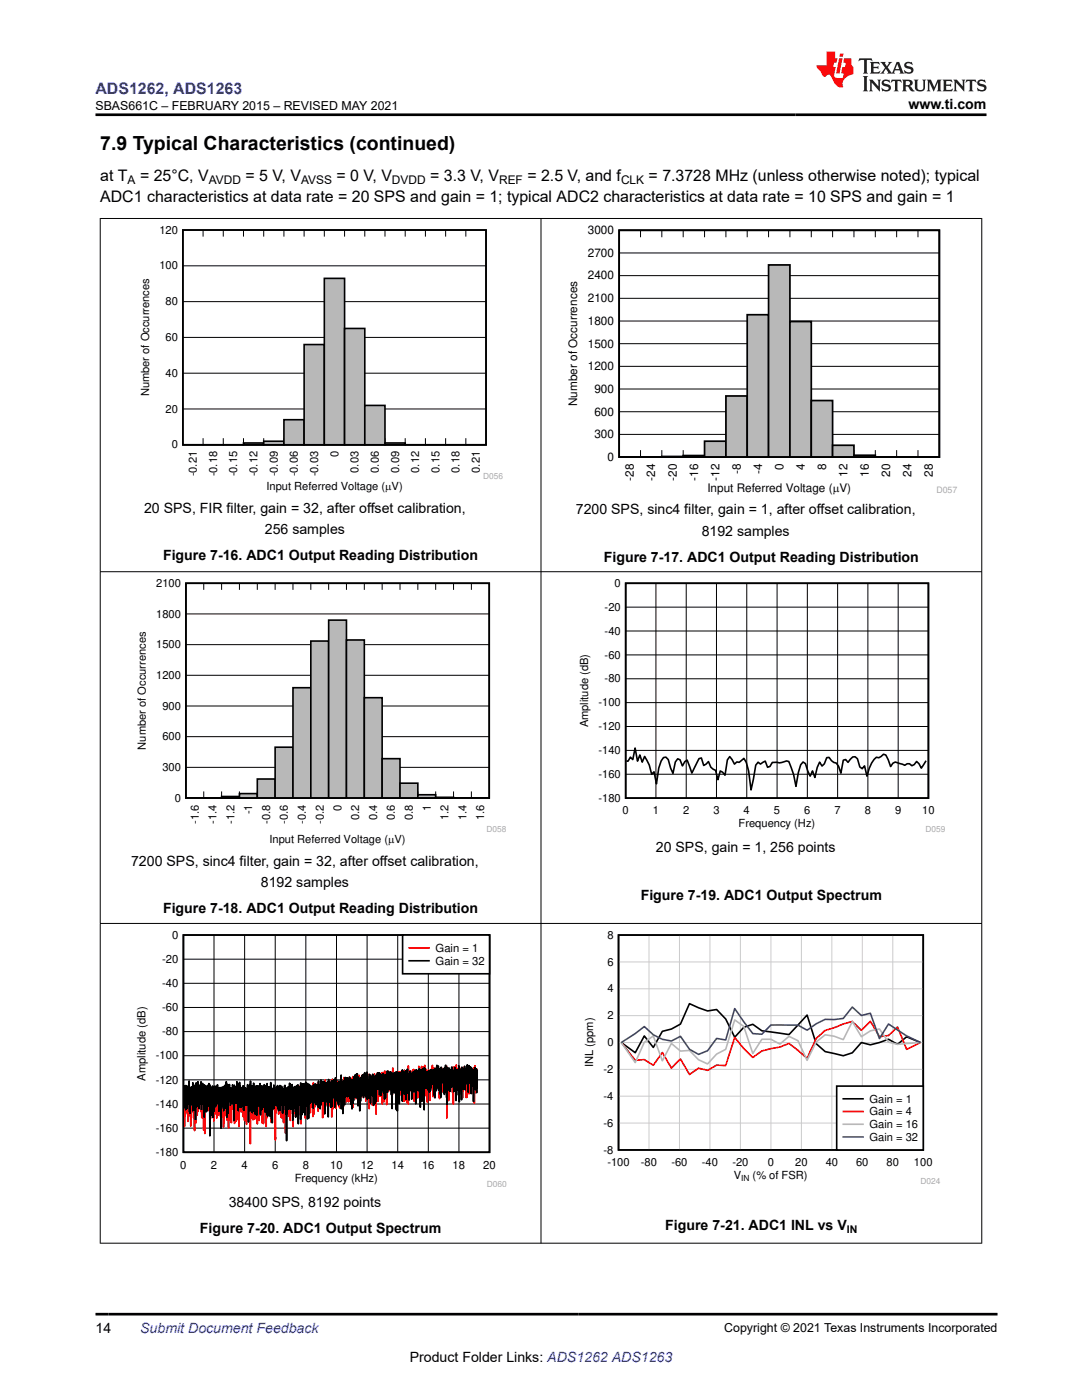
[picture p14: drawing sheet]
<svg xmlns="http://www.w3.org/2000/svg" width="216mm" height="279mm" viewBox="0 0 216 279" stroke-linecap="round" stroke-linejoin="round" font-family="sans-serif">
<defs><g id="words">
<text font-size="3.9" x="20" y="29.9">7.9 Typical Characteristics (continued)</text>
<text font-size="3.2" fill="#00f" x="19" y="18.7">ADS1262, ADS1263</text>
<g font-size="3.2">
<text x="20" y="36.1">at T</text>
<text x="20" y="40.3">ADC1 characteristics at data rate = 20 SPS and gain = 1; typical ADC2 characteristics at data rate = 10 SPS and gain = 1</text>
<text x="27.9" y="36.1">= 25°C, V</text>
<text x="49" y="36.1">= 5 V, V</text>
<text x="67.1" y="36.1">= 0 V, V</text>
<text x="85.8" y="36.1">= 3.3 V, V</text>
<text x="105.2" y="36.1">= 2.5 V, and f</text>
<text x="129.4" y="36.1">= 7.3728 MHz (unless otherwise noted); typical</text>
</g>
<g font-size="2.8">
<text x="181.3" y="21.8">www.ti.com</text>
<text x="28.8" y="102.3">20 SPS, FIR filter, gain = 32, after offset calibration,</text>
<text x="52.9" y="106.6">256 samples</text>
<text x="114.9" y="102.6">7200 SPS, sinc4 filter, gain = 1, after offset calibration,</text>
<text x="140" y="106.9">8192 samples</text>
<text x="32.5" y="111.8">Figure 7-16. ADC1 Output Reading Distribution</text>
<text x="120.5" y="112.1">Figure 7-17. ADC1 Output Reading Distribution</text>
<text x="26.2" y="172.8">7200 SPS, sinc4 filter, gain = 32, after offset calibration,</text>
<text x="130.9" y="170.1">20 SPS, gain = 1, 256 points</text>
<text x="52.1" y="177.1">8192 samples</text>
<text x="127.9" y="179.6">Figure 7-19. ADC1 Output Spectrum</text>
<text x="32.5" y="182.3">Figure 7-18. ADC1 Output Reading Distribution</text>
<text x="45.6" y="240.9">38400 SPS, 8192 points</text>
<text x="132.8" y="245.6">Figure 7-21. ADC1 INL vs V</text>
<text x="39.9" y="246.1">Figure 7-20. ADC1 Output Spectrum</text>
<text x="19" y="266.1">14</text>
<text x="81.8" y="271.7">Product Folder Links: ADS1262 ADS1263</text>
</g>
<text font-size="2.8" fill="#00f" x="28" y="266.1">Submit Document Feedback</text>
<g font-size="2.5">
<text x="19.1" y="21.9">SBAS661C – FEBRUARY 2015 – REVISED MAY 2021</text>
<text x="144.5" y="265.8">Copyright © 2021 Texas Instruments Incorporated</text>
</g>
<g font-size="2.4">
<text x="25.5" y="36.7">A</text>
<text x="41.7" y="36.7">AVDD</text>
<text x="60.1" y="36.7">AVSS</text>
<text x="78.2" y="36.7">DVDD</text>
<text x="99.6" y="36.7">REF</text>
<text x="123.9" y="36.7">CLK</text>
</g>
<g font-size="2.3">
<text x="117.3" y="46.7">3000</text>
<text x="117.3" y="51.3">2700</text>
<text x="117.3" y="55.8">2400</text>
<text x="117.3" y="64.8">1800</text>
<text x="117.3" y="60.3">2100</text>
<text x="117.3" y="69.4">1500</text>
<text x="117.3" y="73.9">1200</text>
<text x="115.1" y="81" transform="rotate(-90 115.1 81)">Number of Occurrences</text>
<text x="118.6" y="82.9">600</text>
<text x="118.6" y="78.4">900</text>
<text x="118.6" y="87.5">300</text>
<text x="121.2" y="92">0</text>
<text x="126.5" y="95.9" transform="rotate(-90 126.5 95.9)">-28</text>
<text x="130.8" y="95.9" transform="rotate(-90 130.8 95.9)">-24</text>
<text x="135" y="95.9" transform="rotate(-90 135 95.9)">-20</text>
<text x="139.3" y="95.9" transform="rotate(-90 139.3 95.9)">-16</text>
<text x="143.5" y="95.9" transform="rotate(-90 143.5 95.9)">-12</text>
<text x="147.8" y="94.6" transform="rotate(-90 147.8 94.6)">-8</text>
<text x="152.1" y="94.6" transform="rotate(-90 152.1 94.6)">-4</text>
<text x="156.3" y="93.9" transform="rotate(-90 156.3 93.9)">0</text>
<text x="160.6" y="93.9" transform="rotate(-90 160.6 93.9)">4</text>
<text x="164.8" y="93.9" transform="rotate(-90 164.8 93.9)">8</text>
<text x="169.1" y="95.2" transform="rotate(-90 169.1 95.2)">12</text>
<text x="173.3" y="95.2" transform="rotate(-90 173.3 95.2)">16</text>
<text x="177.6" y="95.2" transform="rotate(-90 177.6 95.2)">20</text>
<text x="181.9" y="95.2" transform="rotate(-90 181.9 95.2)">24</text>
<text x="186.1" y="95.2" transform="rotate(-90 186.1 95.2)">28</text>
<text x="141.1" y="98.1">Input Referred Voltage (PV)</text>
</g>
<g font-size="2.2">
<text x="31.8" y="46.6">120</text>
<text x="31.8" y="53.8">100</text>
<text x="33" y="60.9">80</text>
<text x="33" y="68.1">60</text>
<text x="33" y="75.2">40</text>
<text x="29.8" y="79.1" transform="rotate(-90 29.8 79.1)">Number of Occurrences</text>
<text x="33" y="82.4">20</text>
<text x="34.3" y="89.5">0</text>
<text x="39.3" y="95.1" transform="rotate(-90 39.3 95.1)">-0.21</text>
<text x="43.3" y="95.1" transform="rotate(-90 43.3 95.1)">-0.18</text>
<text x="47.4" y="95.1" transform="rotate(-90 47.4 95.1)">-0.15</text>
<text x="51.4" y="95.1" transform="rotate(-90 51.4 95.1)">-0.12</text>
<text x="55.4" y="95.1" transform="rotate(-90 55.4 95.1)">-0.09</text>
<text x="59.5" y="95.1" transform="rotate(-90 59.5 95.1)">-0.06</text>
<text x="63.5" y="95.1" transform="rotate(-90 63.5 95.1)">-0.03</text>
<text x="67.5" y="91.3" transform="rotate(-90 67.5 91.3)">0</text>
<text x="71.5" y="94.4" transform="rotate(-90 71.5 94.4)">0.03</text>
<text x="75.6" y="94.4" transform="rotate(-90 75.6 94.4)">0.06</text>
<text x="79.6" y="94.4" transform="rotate(-90 79.6 94.4)">0.09</text>
<text x="83.6" y="94.4" transform="rotate(-90 83.6 94.4)">0.12</text>
<text x="87.7" y="94.4" transform="rotate(-90 87.7 94.4)">0.15</text>
<text x="91.7" y="94.4" transform="rotate(-90 91.7 94.4)">0.18</text>
<text x="95.8" y="94.4" transform="rotate(-90 95.8 94.4)">0.21</text>
<text x="53.2" y="97.8">Input Referred Voltage (PV)</text>
<text x="31.2" y="117.1">2100</text>
<text x="122.6" y="117.1">0</text>
<text x="31.2" y="123.3">1800</text>
<text x="120.7" y="121.9">-20</text>
<text x="31.2" y="129.4">1500</text>
<text x="120.7" y="131.4">-60</text>
<text x="120.7" y="126.7">-40</text>
<text x="31.2" y="135.5">1200</text>
<text x="120.7" y="136.2">-80</text>
<text x="32.4" y="141.6">900</text>
<text x="119.4" y="141">-100</text>
<text x="29.1" y="149.6" transform="rotate(-90 29.1 149.6)">Number of Occurrences</text>
<text x="32.4" y="147.7">600</text>
<text x="117.4" y="145.2" transform="rotate(-90 117.4 145.2)">Amplitude (dB)</text>
<text x="119.4" y="145.7">-120</text>
<text x="32.4" y="153.9">300</text>
<text x="119.4" y="155.2">-160</text>
<text x="119.4" y="150.5">-140</text>
<text x="34.9" y="160">0</text>
<text x="68.1" y="161.8" transform="rotate(-90 68.1 161.8)">0</text>
<text x="85.9" y="161.8" transform="rotate(-90 85.9 161.8)">1</text>
<text x="119.4" y="160">-180</text>
<text x="39.7" y="164.4" transform="rotate(-90 39.7 164.4)">-1.6</text>
<text x="43.2" y="164.4" transform="rotate(-90 43.2 164.4)">-1.4</text>
<text x="46.8" y="164.4" transform="rotate(-90 46.8 164.4)">-1.2</text>
<text x="50.3" y="162.5" transform="rotate(-90 50.3 162.5)">-1</text>
<text x="53.9" y="164.4" transform="rotate(-90 53.9 164.4)">-0.8</text>
<text x="57.5" y="164.4" transform="rotate(-90 57.5 164.4)">-0.6</text>
<text x="61" y="164.4" transform="rotate(-90 61 164.4)">-0.4</text>
<text x="64.6" y="164.4" transform="rotate(-90 64.6 164.4)">-0.2</text>
<text x="71.7" y="163.6" transform="rotate(-90 71.7 163.6)">0.2</text>
<text x="75.3" y="163.6" transform="rotate(-90 75.3 163.6)">0.4</text>
<text x="78.8" y="163.6" transform="rotate(-90 78.8 163.6)">0.6</text>
<text x="82.4" y="163.6" transform="rotate(-90 82.4 163.6)">0.8</text>
<text x="89.5" y="163.6" transform="rotate(-90 89.5 163.6)">1.2</text>
<text x="93.1" y="163.6" transform="rotate(-90 93.1 163.6)">1.4</text>
<text x="96.6" y="163.6" transform="rotate(-90 96.6 163.6)">1.6</text>
<text x="124.2" y="162.5">0</text>
<text x="130.3" y="162.5">1</text>
<text x="136.3" y="162.5">2</text>
<text x="142.3" y="162.5">3</text>
<text x="147.4" y="165.1">Frequency (Hz)</text>
<text x="148.4" y="162.5">4</text>
<text x="154.4" y="162.5">5</text>
<text x="160.5" y="162.5">6</text>
<text x="166.5" y="162.5">7</text>
<text x="172.6" y="162.5">8</text>
<text x="178.6" y="162.5">9</text>
<text x="184" y="162.5">10</text>
<text x="53.8" y="168.3">Input Referred Voltage (PV)</text>
<text x="34.4" y="187.3">0</text>
<text x="86.9" y="190">Gain = 1</text>
<text x="121.2" y="187.3">8</text>
<text x="32.4" y="197">-40</text>
<text x="32.4" y="192.2">-20</text>
<text x="86.9" y="192.5">Gain = 32</text>
<text x="121.2" y="192.7">6</text>
<text x="32.4" y="201.8">-60</text>
<text x="121.2" y="203.4">2</text>
<text x="121.2" y="198.1">4</text>
<text x="32.4" y="206.6">-80</text>
<text x="121.2" y="208.8">0</text>
<text x="29.1" y="215.7" transform="rotate(-90 29.1 215.7)">Amplitude (dB)</text>
<text x="31.1" y="211.4">-100</text>
<text x="118.4" y="213" transform="rotate(-90 118.4 213)">INL (ppm)</text>
<text x="120.4" y="214.1">-2</text>
<text x="31.1" y="221.1">-140</text>
<text x="31.1" y="216.2">-120</text>
<text x="120.4" y="219.5">-4</text>
<text x="173.5" y="220.1">Gain = 1</text>
<text x="31.1" y="225.9">-160</text>
<text x="120.4" y="224.9">-6</text>
<text x="173.5" y="222.6">Gain = 4</text>
<text x="173.5" y="225.1">Gain = 16</text>
<text x="173.5" y="227.7">Gain = 32</text>
<text x="31.1" y="230.7">-180</text>
<text x="36" y="233.3">0</text>
<text x="42.1" y="233.3">2</text>
<text x="48.2" y="233.3">4</text>
<text x="54.3" y="233.3">6</text>
<text x="60.4" y="233.3">8</text>
<text x="65.9" y="233.3">10</text>
<text x="72" y="233.3">12</text>
<text x="78.1" y="233.3">14</text>
<text x="84.2" y="233.3">16</text>
<text x="90.3" y="233.3">18</text>
<text x="96.4" y="233.3">20</text>
<text x="120.4" y="230.2">-8</text>
<text x="121.2" y="232.8">-100</text>
<text x="127.9" y="232.8">-80</text>
<text x="134" y="232.8">-60</text>
<text x="140.1" y="232.8">-40</text>
<text x="146.1" y="232.8">-20</text>
<text x="153.2" y="232.8">0</text>
<text x="158.7" y="232.8">20</text>
<text x="164.8" y="232.8">40</text>
<text x="170.8" y="232.8">60</text>
<text x="176.9" y="232.8">80</text>
<text x="182.4" y="232.8">100</text>
<text x="58.8" y="235.8">Frequency (kHz)</text>
<text x="146.4" y="235.3">V</text>
<text x="150.2" y="235.3">(% of FSR)</text>
</g>
<text font-size="2.1" x="169" y="246.1">IN</text>
<text font-size="1.8" fill="#a8a8a8" x="186.8" y="98.4">D057</text>
<g font-size="1.7" fill="#a8a8a8">
<text x="96.4" y="95.5">D056</text>
<text x="97.1" y="166">D058</text>
<text x="184.7" y="166.1">D059</text>
<text x="97.1" y="236.8">D060</text>
<text x="183.7" y="236.3">D024</text>
</g>
<text font-size="1.7" x="147.9" y="235.7">IN</text>
</g></defs>
<path d="M36.5 45.9h60.5v42.9h-60.5zM36.5 88.8h4zM40.5 88.8h4.1zM44.6 88.8h4zM48.6 88.4h4v.4h-4z" fill="none" stroke="#000" stroke-width=".32"/>
<g fill="none" stroke="#000" stroke-width=".2">
<path d="M36.5 53.1h60.5M40.5 45.9v1.3M44.6 45.9v1.3M48.6 45.9v1.3M52.6 45.9v1.3M56.7 45.9v1.3M60.7 45.9v1.3M64.7 45.9v1.3M68.8 45.9v1.3M72.8 45.9v1.3M76.8 45.9v1.3M80.9 45.9v1.3"/>
<path d="M84.9 45.9v1.3M88.9 45.9v1.3M93 45.9v1.3M36.5 74.5h60.5M36.5 67.3h60.5M36.5 60.2h60.5M36.5 81.6h60.5M40.5 87.5v1.3M44.6 87.5v1.3M48.6 87.5v1.3M52.6 87.5v1.3M56.7 87.5v1.3"/>
<path d="M60.7 87.5v1.3M64.7 87.5v1.3M68.8 87.5v1.3M72.8 87.5v1.3M76.8 87.5v1.3M80.9 87.5v1.3M84.9 87.5v1.3M88.9 87.5v1.3M93 87.5v1.3"/>
</g>
<path d="M36.5 88.8h12.1" fill="none" stroke="#b8b8b8" stroke-width=".2"/>
<path d="M48.6 88.6h4" fill="none" stroke="#b8b8b8" stroke-width=".37"/>
<path d="M52.6 88.1h4.1v.7h-4.1z" fill-rule="evenodd" fill="#b8b8b8"/>
<path d="M52.6 88.1h4.1v.7h-4.1z" fill="none" stroke="#000" stroke-width=".32"/>
<path d="M56.7 83.8h4v5h-4z" fill-rule="evenodd" fill="#b8b8b8"/>
<path d="M56.7 83.8h4v5h-4z" fill="none" stroke="#000" stroke-width=".32"/>
<path d="M60.7 68.8h4v20h-4z" fill-rule="evenodd" fill="#b8b8b8"/>
<path d="M60.7 68.8h4v20h-4z" fill="none" stroke="#000" stroke-width=".32"/>
<path d="M64.7 55.6h4.1v33.2h-4.1z" fill-rule="evenodd" fill="#b8b8b8"/>
<path d="M64.7 55.6h4.1v33.2h-4.1z" fill="none" stroke="#000" stroke-width=".32"/>
<path d="M68.8 65.5h4v23.3h-4z" fill-rule="evenodd" fill="#b8b8b8"/>
<path d="M68.8 65.6h4v23.2h-4z" fill="none" stroke="#000" stroke-width=".32"/>
<path d="M72.8 80.9h4v7.9h-4z" fill-rule="evenodd" fill="#b8b8b8"/>
<path d="M36.5 45.9h60.5v42.9h-60.5zM72.8 80.9h4v7.9h-4zM76.8 88.4h4.1v.4h-4.1zM80.9 88.8h4zM84.9 88.8h4zM88.9 88.8h4zM93 88.8h4z" fill="none" stroke="#000" stroke-width=".32"/>
<path d="M76.8 88.6h4.1" fill="none" stroke="#b8b8b8" stroke-width=".37"/>
<path d="M80.9 88.8h16.1" fill="none" stroke="#b8b8b8" stroke-width=".2"/>
<path d="M112.9 45h78.1v53.6h-78.1z" fill-rule="evenodd" fill="#fff"/>
<path d="M123.5 46h63.9v45.2h-63.9zM123.5 91.2h4.3zM127.8 91.2h4.3zM132.1 91.1h4.2v.1h-4.2zM136.3 90.9h4.3v.3h-4.3z" fill="none" stroke="#000" stroke-width=".34"/>
<g fill="none" stroke="#000" stroke-width=".2">
<path d="M123.5 59.5h63.9M123.5 55h63.9M123.5 50.5h63.9M127.8 46v1.3M132.1 46v1.3M136.3 46v1.3M140.6 46v1.3M144.8 46v1.3M149.1 46v1.3M153.4 46v1.3M157.6 46v1.3M161.9 46v1.3"/>
<path d="M166.1 46v1.3M170.4 46v1.3M174.7 46v1.3M178.9 46v1.3M183.2 46v1.3M123.5 77.6h63.9M123.5 73.1h63.9M123.5 68.6h63.9M123.5 64.1h63.9M123.5 86.7h63.9M123.5 82.2h63.9M127.8 89.8v1.4"/>
<path d="M132.1 89.8v1.4M136.3 89.8v1.4M140.6 89.8v1.4M144.8 89.8v1.4M149.1 89.8v1.4M153.4 89.8v1.4M157.6 89.8v1.4M161.9 89.8v1.4M166.1 89.8v1.4M170.4 89.8v1.4M174.7 89.8v1.4M178.9 89.8v1.4"/>
<path d="M183.2 89.8v1.4"/>
</g>
<path d="M123.5 91.2h8.6M132.1 91.2h4.2" fill="none" stroke="#b8b8b8" stroke-width=".2"/>
<path d="M136.3 91.1h4.3" fill="none" stroke="#b8b8b8" stroke-width=".32"/>
<path d="M140.6 88.1h4.3v3.1h-4.3z" fill-rule="evenodd" fill="#b8b8b8"/>
<path d="M140.6 88.1h4.2v3.1h-4.2z" fill="none" stroke="#000" stroke-width=".34"/>
<path d="M144.8 79h4.3v12.2h-4.3z" fill-rule="evenodd" fill="#b8b8b8"/>
<path d="M144.8 79h4.3v12.2h-4.3z" fill="none" stroke="#000" stroke-width=".34"/>
<path d="M149.1 62.8h4.3v28.4h-4.3z" fill-rule="evenodd" fill="#b8b8b8"/>
<path d="M149.1 62.8h4.3v28.4h-4.3z" fill="none" stroke="#000" stroke-width=".34"/>
<path d="M153.4 52.9h4.2v38.3h-4.2z" fill-rule="evenodd" fill="#b8b8b8"/>
<path d="M153.4 52.9h4.2v38.3h-4.2z" fill="none" stroke="#000" stroke-width=".34"/>
<path d="M157.6 64.2h4.3v27h-4.3z" fill-rule="evenodd" fill="#b8b8b8"/>
<path d="M157.6 64.2h4.3v27h-4.3z" fill="none" stroke="#000" stroke-width=".34"/>
<path d="M161.9 79.9h4.2v11.3h-4.2z" fill-rule="evenodd" fill="#b8b8b8"/>
<path d="M161.9 79.9h4.2v11.3h-4.2z" fill="none" stroke="#000" stroke-width=".34"/>
<path d="M166.1 88.9h4.3v2.3h-4.3z" fill-rule="evenodd" fill="#b8b8b8"/>
<path d="M123.5 46h63.9v45.2h-63.9zM166.1 88.9h4.3v2.3h-4.3zM170.4 90.9h4.3v.3h-4.3zM174.7 91.2h4.2zM178.9 91.2h4.3zM183.2 91.2h4.2z" fill="none" stroke="#000" stroke-width=".34"/>
<path d="M170.4 91h4.3" fill="none" stroke="#b8b8b8" stroke-width=".37"/>
<path d="M174.7 91.2h12.7" fill="none" stroke="#b8b8b8" stroke-width=".2"/>
<path d="M27 115.5h74v53.3h-74z" fill-rule="evenodd" fill="#fff"/>
<path d="M37.1 116.4h60.5v42.9h-60.5zM37.1 159.3h3.6zM40.7 159.2l3.5 .1zM44.2 159h3.6v.3h-3.6z" fill="none" stroke="#000" stroke-width=".32"/>
<g fill="none" stroke="#000" stroke-width=".2">
<path d="M40.7 116.4v1.3M44.2 116.4v1.3M47.8 116.4v1.3M51.3 116.4v1.3M54.9 116.4v1.3M58.5 116.4v1.3M62 116.4v1.3M65.6 116.4v1.3M69.1 116.4v1.3M72.7 116.4v1.3M76.3 116.4v1.3M79.8 116.4v1.3"/>
<path d="M83.4 116.4v1.3M86.9 116.4v1.3M90.5 116.4v1.3M94.1 116.4v1.3M37.1 134.8h60.5M37.1 128.7h60.5M37.1 122.5h60.5M37.1 153.1h60.5M37.1 147h60.5M37.1 140.9h60.5M40.7 157.9v1.4M44.2 157.9v1.4"/>
<path d="M47.8 157.9v1.4M51.3 157.9v1.4M54.9 157.9v1.4M58.5 157.9v1.4M62 157.9v1.4M65.6 157.9v1.4M69.1 157.9v1.4M72.7 157.9v1.4M76.3 157.9v1.4M79.8 157.9v1.4M83.4 157.9v1.4M86.9 157.9v1.4"/>
<path d="M90.5 157.9v1.4M94.1 157.9v1.4"/>
</g>
<path d="M44.2 159.3h-7.1" fill="none" stroke="#b8b8b8" stroke-width=".2"/>
<path d="M44.2 159.1h3.6" fill="none" stroke="#b8b8b8" stroke-width=".32"/>
<path d="M47.8 158.4h3.5v.9h-3.5z" fill-rule="evenodd" fill="#b8b8b8"/>
<path d="M47.8 158.4h3.5v.9h-3.5z" fill="none" stroke="#000" stroke-width=".32"/>
<path d="M51.3 155.5h3.6v3.8h-3.6z" fill-rule="evenodd" fill="#b8b8b8"/>
<path d="M51.3 155.5h3.6v3.8h-3.6z" fill="none" stroke="#000" stroke-width=".32"/>
<path d="M54.9 149.1h3.6v10.2h-3.6z" fill-rule="evenodd" fill="#b8b8b8"/>
<path d="M54.9 149.1h3.6v10.2h-3.6z" fill="none" stroke="#000" stroke-width=".32"/>
<path d="M58.5 137.2h3.5v22.1h-3.5z" fill-rule="evenodd" fill="#b8b8b8"/>
<path d="M58.5 137.2h3.5v22.1h-3.5z" fill="none" stroke="#000" stroke-width=".32"/>
<path d="M62 127.9h3.6v31.4h-3.6z" fill-rule="evenodd" fill="#b8b8b8"/>
<path d="M62 127.9h3.6v31.4h-3.6z" fill="none" stroke="#000" stroke-width=".32"/>
<path d="M65.6 123.8h3.5v35.5h-3.5z" fill-rule="evenodd" fill="#b8b8b8"/>
<path d="M65.6 123.8h3.5v35.5h-3.5z" fill="none" stroke="#000" stroke-width=".32"/>
<path d="M69.1 127.7h3.6v31.6h-3.6z" fill-rule="evenodd" fill="#b8b8b8"/>
<path d="M69.1 127.7h3.6v31.6h-3.6z" fill="none" stroke="#000" stroke-width=".32"/>
<path d="M72.7 139.2h3.6v20.1h-3.6z" fill-rule="evenodd" fill="#b8b8b8"/>
<path d="M72.7 139.2h3.6v20.1h-3.6z" fill="none" stroke="#000" stroke-width=".32"/>
<path d="M76.3 151.4h3.5v7.9h-3.5z" fill-rule="evenodd" fill="#b8b8b8"/>
<path d="M76.3 151.4h3.5v7.9h-3.5z" fill="none" stroke="#000" stroke-width=".32"/>
<path d="M79.8 156.3h3.6v3h-3.6z" fill-rule="evenodd" fill="#b8b8b8"/>
<path d="M79.8 156.3h3.6v3h-3.6z" fill="none" stroke="#000" stroke-width=".32"/>
<path d="M83.4 158.6h3.5v.7h-3.5z" fill-rule="evenodd" fill="#b8b8b8"/>
<path d="M37.1 116.4h60.5v42.9h-60.5zM83.4 158.6h3.5v.7h-3.5zM86.9 159.1h3.6v.2h-3.6zM90.5 159.3h3.6zM94.1 159.3h3.5z" fill="none" stroke="#000" stroke-width=".32"/>
<path d="M86.9 159.2h3.6M90.5 159.3h7.1" fill="none" stroke="#b8b8b8" stroke-width=".2"/>
<path d="M115.3 115.5h73.3v50.6h-73.3z" fill-rule="evenodd" fill="#fff"/>
<path d="M124.8 116.4h60.5v42.9h-60.5zM184.8 151.8l-1 1.5-.4-.9-.5-.4-.5 .6-.4 .2-.5-.4h-.5l-.5 .3-1.9-.6-.4 .2-.5 .7-.9-2.3-.5-.2-1 .7-.4-.1a6.3 6.3 0 0 0-1.9 3.8l-.5-2.1-.5 .6-.4-.3-.5-1.7-.5-.4-.4 .1-1 1-.5-.5-.4 .1-.5 2.6-.5-1.4-.5-.6-.4-.1-.5-.4-.5-.6h-.4l-.5 1.2-.5 .5-.5-.8-.4 1.1-.5 2-.5-1.3-.4 1-1-2.5-.5-.3-.4 .5-.5 1.6-.5 2.7-.4-2.3-.5-1.4-.5-1.2-.5-.1a3.7 3.7 0 0 1-2.3 .2l-.5 .1-.5 .8-.4 .1-.5-1.2-1 .6-.4-.4-.5 .6-.9 4.9-.5-3.7-.5-1.7-.5-.8-.9 .7h-.5l-.4 .4-1-1.5-.5 .7-.4 3-.5-.6-.5-.2-.4 1.7-.5-1.9-1-.6-.4-1.1-1 .8-.4-1.5-.5 .1-1.4 2.9-1-2.6-.5 .3-.4 .9-.5-1.3-.5-.2-.4 .7-.5 2.2-.5-1-.5-1.7-.4-.5-.5 .1-.5 .7-.5 1.4-.4 3.1-.5-2.4-.5 .5-.4-1.8-1-1.7-.5 1.1-.4-1.4-.5 1.2-.5-2.6-.4 2.3-.5-.5-.5 .8h-.3" fill="none" stroke="#000" stroke-width=".32"/>
<g fill="none" stroke="#000" stroke-width=".2">
<path d="M130.9 116.4v42.9M136.9 116.4v42.9M143 116.4v42.9M149 116.4v42.9M155.1 116.4v42.9M161.1 116.4v42.9M167.1 116.4v42.9M173.2 116.4v42.9M179.2 116.4v42.9M124.8 135.5h60.5M124.8 130.7h60.5M124.8 125.9h60.5"/>
<path d="M124.8 121.2h60.5M124.8 154.5h60.5M124.8 149.8h60.5M124.8 145h60.5M124.8 140.2h60.5"/>
</g>
<path d="M26.9 185.7h74.2v51.2h-74.2z" fill-rule="evenodd" fill="#fff"/>
<path d="M36.6 186.6h61.1v43.4h-61.1zM95.2 215.9v-2.3l-.1 4.5-.1-4.8v3v-2.9l-.1 2.4-.1-2.1v3.7v-4.4l-.1 3.6v-3l-.1 3.4-.1-3.2v6v-5.9l-.2 2.3v-2.8l-.1 3.3-.1-3.7-.1 5.3v-4.7l-.1 2.8v-3.4l-.1 3.1-.1-3.2-.1 3.2v-3.4l-.2 5.3v-4v3.6l-.2-5.1v3.1l-.1-2.3-.1 2.6v-2l-.1 1.6v-1.5v2.4v-3.1l-.1 4.2-.1-4.7v2.2v-1.5l-.1 2.2v-2l-.1 2.5v-2.6v3.8l-.1-3.9v1.8l-.1-2.1v4l-.2-4.2v6.5l-.1-6.1-.1 4.2v-4l-.1 3.2-.1-3.5v6.6l-.1-7.2-.1 5.9-.1-4.7-.1 3.6-.1-4v3.9l-.1-3-.1 2.8v-3.6v6v-6.1l-.1 4.4-.1-4.9-.1 4.5-.1-3.5v3.3l-.1-3.6v4.2v-3l-.1 1.5v-2.3v2.6l-.1-3.4-.1 3.7-.1-4v3.7l-.1-3.3v3.7v-3.3l-.2 4v-4l-.1 4-.1-4.7-.1 4.4v-3.4l-.1 .8v-.9v1.5l-.1-1.6v1.8v-2.1v3.9l-.1-4.5v7.4l-.1-7.3v6v-5.8l-.1 2.3v-2.6l-.1 4.1v-4.5v3.8l-.1-3v4.5l-.1-4.8v5.3l-.1-4.8-.1 1.6-.1-1.9-.1 2.8v-2.6l-.2 2.5v-2.1v2.3l-.1-3.2v2.1v-1.9l-.1 5.9v-4.2v3.5v-4.1l-.1 1.9v-2.5l-.1 4.3-.1-4.7v4.3v-4.1l-.1 4.1v-4.9l-.1 4.4-.1-4.2v4l-.1-4.3-.1 4.2v-3.5l-.1 4.4-.1-4.2-.1 4v-4.3v5.9l-.1-5.6-.1 5.1-.1-5v2.2l-.1-2.3-.1 2.9v-2.2l-.1 1v-1.1v1.8l-.1-1.5v1.7l-.1-2.7v3.6l-.1-3.5v4.2l-.1-3.8v3.8l-.1-3.4v3.7l-.1-4.4-.1 4.3v-4l-.1 2.6-.1-2.6v3.5l-.1-3.4v2.8l-.1-2.7-.1 3.1v-3.4l-.1 3.2-.1-3.7v3.1l-.1-3.3-.1 8.4v-8v3.5l-.1-2.9v2.5l-.2-3.3-.1 6.5-.1-6.3-.1 4.9-.1-4.8v7.4l-.2-7.6v4.3l-.1-4.3-.2 4.3v-3v1.9l-.1-2.4v3.1v-2.1v-.4l-.1 1.4v-2.6l-.1 2.2v-1.3v1.1l-.1-2.1v6v-5.4v6.2l-.1-6.6v2.7v-2.7l-.2 3v-2.8v3.9l-.1-2.8v2.9l-.1-4-.1 3.6-.1-3.4v1.5l-.1-1.4v5.2l-.1-5.1-.1 2.8v-2.3l-.1 2.6v-3.6l-.2 3.9v-3.2l-.1 5.1-.1-5v3.6l-.1-3.2v3.3l-.1-4.9v3.9l-.1-2.3-.1 2.6v-3.2v.3l-.1 4.7-.1-5.7-.2 3.9v-3.2v4v-4.3l-.1 2.2-.1-2.2v2.3v-2.4l-.1 2.6-.1-3v6.2l-.1-6.2-.1 3.8v-3.3v2.1v-1.9l-.2 2.9v-2.4v2.7v-3.2l-.1 1.4-.1-1.7v2.1v-2v6.2l-.1-5.2v-.1l-.1 2.9v-2.8l-.1 .9v-.5v3.8l-.1-5.2v7.6v-7.7l-.1 4.7-.1-4.3v7l-.1-7.5v3.4l-.1-3.2-.1 3.3-.1-3.3-.1 4v-3.9v2.4l-.1-2.4-.1 2-.1-1.8-.1 6.8-.1-7.2v4.5v-3.9l-.1 2.5v-2.9v2.5v-2.7l-.1 3v-3.1v3.1l-.1-2.8-.2 3.3-.1-3.6-.1 3.5-.1-2.3v2.9v-4.3l-.1 4.2v-2.6l-.1 1.9v-2.3v2.6l-.1-3v2.3l-.1-2.2v4.5l-.1-4.1-.1 4.4v-4.8l-.1 3.6v-3.7l-.1 3.3-.1-3.5-.1 3.3-.1-3.2-.1 3.8v-3.1l-.1 3.5v-4.2l-.1 3.4-.1-3.3v3.2v-3.6l-.1 4.4v-4.4l-.1 3.3-.1-3.3-.1 3.2-.1-3.2-.1 3.3-.1-2.8v2.5v-2.6l-.1 5.4-.1-5.3-.1 5.6v-5.4l-.1 5.6-.1-5.4-.1 5.6v-5.3v3.6l-.1-4.5-.1 4.2v-3.9l-.1 3.5-.1-2.8v3.1l-.1-3.7v2.6v-2.1l-.1 4.9v-5.4l-.1 4.2-.1-4.6-.2 4.8v-3.6v1.5l-.1-1.6v.7v-.4v2.2l-.1-2.4v3.8l-.1-5.5-.1 5.1v-2.9l-.1 .7v-.8v1.7l-.1-2.7-.1 3.1v-4l-.1 3.4v-3.2v3.9l-.1-2.8v3.2v-3.5l-.1 4-.1-4.6v3.6v-3.5l-.2 4.1v-4v3.9l-.1-3.6v3.3l-.1-2.9-.1 4.4v-4.6l-.1 6.5v-6.5l-.2 2.9v-2.5v3.6l-.1-3.9-.1 5.4v-5.8v4.4l-.1-5v3.3l-.1-3.3-.1 .4v4.4l-.1-4.6-.1 3.7-.1-3.7v4.4v-3v1.5v-1.7l-.1 2.5-.1-3.3v4.7l-.1-4.3v4.9l-.1-4.5-.1 2.9v-2.8l-.1 5.5v-5.7v2.6l-.1-2.7v4.3v-4.4l-.1 5v-4v2.5l-.2-3.1v3.4v-4.3l-.1 3.4v-3.1v2.9l-.2-2.2v1.9v-1.9l-.1 3-.1-3.8v3.8l-.1-3.7-.1 3.6v-3.6v2.7l-.1-2.3v3.3l-.1-3.9-.2 5.5-.1-4.9v2.6v-2.3v1.7l-.1-1.6v1.5v-1.2v5.6v-5.1l-.1 5.4v-6.4l-.1 4.3-.1-4.2v1.7l-.1-.8v4.5v-6.8l-.1 4.6v-2.9v3.2v-3.8l-.1 4.2-.2-3.2v3.1v-3.8l-.1 3.5v-3.7v4.9v-4l-.2 3.5v-4l-.1 3.5v-3.1l-.1 1.8v-1.9v2.3v-2.5v2.8l-.1-3.5-.2 4.4v-4.8l-.1 5.9-.1-5.5-.1 3.1v-3.1l-.1 3.5-.2-2.7v2.3v-2v2.8v-3.7l-.1 5.2-.1-4.3-.1 4.4v-4.8v.7v-.9l-.1 3.2-.1-3.2-.1 3.1v-2.5v3.4l-.1-4.6-.1 7.5-.1-7-.1 3.8v-3.7l-.2 3.4v-3l-.1 3.5v-3.5l-.1 3.3-.1-3.5v6.1v-6.4l-.1 3.5-.1-3.6-.1 3.9-.1-3-.1 2.1v-2.3l-.1 3.3v-4l-.1 4.2-.1-4.5v5.1l-.1-3.3v4v-4.8l-.1 3.7-.1-3.4-.1 3.1v-4.2l-.1 5.3v-3.1v1.5l-.3-2.9v1.9l-.1-1.8v3.9l-.1-3.6v2.8l-.1-3.4-.1 3.7-.1-3v2v-1.6l-.1 2.2-.1-3.1v4.7v-4v2.6l-.1-2.2v1.5v-1.6l-.1 2.1-.1-2.3v2.4v-2.8l-.2 2.4v-2.5v3.3l-.1-3.4-.1 3.5-.1-3.8-.1 6.8v-5.8l-.2 2.4v-3.6v7.1l-.1-6.9-.1 2.2v-1.9l-.2 4.1v-4.9l-.1 3.4v-3l-.1 6.2v-5.7l-.1 5.3v-3.7v1.2v-2.3l-.1 .7-.1-1.7v3v-2.9v2.6l-.1-2v1.4l-.1-1.1v3.1v-3.8l-.1 5.9v-6.2l-.1 5.2-.1-5.4v7.3v-6l-.1 3.1v-3.4l-.1 2.1v-1.9l-.1 .3v2v-1.8v2.8l-.1-3.7-.1 7.4v-7.8l-.1 3.4-.1-3.3-.1 3v-2.9l-.1 4.5v-4.3v2.1l-.1-1.4v5.4v-5.5v4.3v-4.6l-.1 3.3v-3.7l-.1 2.3-.2-2.1v4.2v-4.1l-.1 2.3-.1-2.3v6.5l-.1-6.8v.7v-1.1v4l-.1-2.7v3.1l-.1-3.9-.1 4.6-.1-5.1-.1 4.7v-4.9l-.1 4.2v-3.5l-.1 2.2v-1.8v4.1l-.1-4.5-.1 3.7v-2.6l-.1 2.4v-2.3v3.7v-4.7l-.1 .3v10.3l-.1-9.3v4l-.1-5v4.2l-.1-4.5v3.5v-4l-.1 3.5v-3.4l-.1 3.8v-3.1v2.5l-.1-2.6-.1 3.8v-2.4v3.5l-.1-4.2v4.1v-3.6l-.1-1.1v1.8v-2.1l-.1 2.5v-2.8l-.1 3.8-.1-3.5-.1 4.5v-5l-.2 3.3v-2.5l-.1 2.3v-2.1v.1v4l-.1-4.2-.1 3.1v-4l-.1 3.2-.1-2.4v1.9l-.1-1.7v3.1v-2.3l-.1-.5v1.7l-.1-1.9-.1 1.9v-2.7l-.1 4.3-.1-4.7v4.8l-.1-3v.5v-.7v2.4l-.1-2.6v3.2l-.1-2.9v5.9v-6.9l-.1 6.1-.1-6-.1 3.4v-4.7l-.1 6.8v-5.8v4.5l-.1-4.4v3.3l-.1-3.5v2l-.1-1.7v3.6l-.1-3.9-.1 5.9-.1-6.6-.1 6.3-.1-5.2-.1 4v-4.6l-.1 5.2-.2-5.4v4.6l-.1-4.4v4l-.1-3.5-.1 3.1-.1-2.6v2.4v-3.1v4v-4.3l-.1 4.8v-4.5l-.1 2.5-.1-2.5v1.6v-1.3v5.2l-.1-6.3-.1 4.6v-3.8l-.1 3.7v-4l-.1 4-.1-3.5-.1 2v-1.9l-.1 1.9v-2.5l-.1 5.9-.1-5.9v4l-.1-3.9-.1 5.6v-5.1l-.1 2.1-.1-2.5v4.6l-.1-5.3-.1 5.6-.1-5.1-.1 5.4v-5.1l-.1 2.8-.1-3.1v4.6l-.1-5.6-.1 6-.1-5.3-.1 4.1v-3.4l-.1 1.6v-1.3v6.5v-6.6l-.1 2.6-.1-3.4-.1 4.1-.1-3.2-.2 3.2v-3.5v2.5l-.1-2.4-.1 2.8v-2.9l-.1 4.4-.1-4.8v4.9l-.1-4.9-.1 3.9-.1-3.5-.1 2.5v-2.2v3.3l-.1-3.3v3.6v-3.9l-.1 3-.1-3.4v4.3l-.1-5-.1 4.3-.1-3.9v5.3l-.1-4.1v1.6v-1.8l-.1 2.7-.1-4.2v4.1l-.1-3.3-.1 3.5-.1-3.3-.2 3.4v-3.7l-.1 7.1v-6.4l-.1 3.1v-3.2l-.1 1.7-.1-2.4-.1 3.7-.1-3v1.1l-.1-1.1v2.2v-2.1l-.1 .3v3v-3.4l-.1 2.4-.1-3.2-.1 3.4-.1-3.2-.1 5.6-.1-5.8-.1 6.6-.1-7.1-.2 5.3-.1-4.6-.1 3.4v-3.3l-.1 3.7v-3.1l-.1 4.4v-3.5v2.6l-.1-3.6-.1 3v-3.3l-.1 3.7-.1-3.3v4l-.1-4.1v8v-8l-.1 2.8-.1-3v4.5l-.1-4v3.9l-.1-3.3v3.7l-.1-4.3v2.1l-.1-2.5v3.3l-.1-3.9-.2 2.9v-2.5v3.4l-.1-3v.3l-.1 3.3-.1-4.2-.1 3.9v-3.7l-.1 4.9-.1-4.9-.1 6.1-.1-6.3-.1 6-.1-5.6v4.9v-3.7v1.9l-.2-3.3v3.7l-.1-4.1v10.2l-.1-8.7v2.9l-.1-4.7-.1 4.2-.1-3.8-.2 3.2v-3v5l-.1-5-.1 5.1v-4.5v-.1l-.1 2.4v-2.5l-.1 3.1v-3.7l-.1 6.3-.1-6.3v2.6l-.1-2.7v4v-3l-.1 2-.1-3.3v3.8v-3.4l-.1 2.6-.1-1.9v4.1l-.1-5.5v2.7l-.1-2.2v1.2v-.8l-.1 .2v3.4l-.1-3.3-.1 4.2v-4.5l-.1 1.7-.1-.8v3.1v-4.9l-.1 4.5-.1-3.9v.3l-.1 4.1v-4.8l-.2 7.3v-5.8l-.1-.2v4.2l-.1-5-.1 3.3-.1-2.9-.1 3.4v-2.8v4.1v-5.6l-.1 4.5-.1-3.6-.1 3.4v-3.5l-.1 3.1-.1-2.5-.1 4.8v-5.2l-.1 4.7-.1-6.1v4.6l-.1-3.5-.1 3.6-.1-3.5-.1 4.4v-4.6l-.1 2.7-.1-1.9v4v-4.9l-.1 4.4v-4.3l-.1 2.9-.1-2.4v2.1v-2.6l-.1 4.6" fill="none" stroke="#000" stroke-width=".33"/>
<g fill="none" stroke="#000" stroke-width=".2">
<path d="M36.6 196.2h61.1M36.6 191.4h61.1M42.7 186.6v43.4M48.8 186.6v43.4M54.9 186.6v43.4M61 186.6v43.4M67.1 186.6v43.4M73.2 186.6v43.4M79.4 186.6v43.4M85.5 186.6v43.4M91.6 186.6v43.4M36.6 215.5h61.1"/>
<path d="M36.6 210.7h61.1M36.6 205.9h61.1M36.6 201.1h61.1M36.6 225.1h61.1M36.6 220.3h61.1"/>
</g>
<path d="M95.2 213.5v2.2l-.1-2.4-.1 2v-1.6l-.1 2.3-.1-2.1v1.6l-.1-2.8v7.5l-.1-7.1-.1 4.2-.1-3.9v2.8l-.1-2.2-.1 3.8v-4.1l-.1 4.5v-5l-.2 3.8v-3.8l-.1 2.9-.1-2.5-.1 2.1v-1.7v4.3v-5l-.2 4.2v-4.1l-.1 4.1v-3.9v2.4l-.1-2.3v5.3v-5.1l-.1 4.1v-3.9l-.1 4.9v-5.6v4.1l-.1-4.2v3.8l-.1-3.8v3.8v-3.4v3.3l-.1-3.3-.1 2.7v-3.4l-.1 3.3v-3.1l-.1 4.4v-4.6l-.1 6.1v-3.7l-.1 2.4-.1-3.4v4l-.1-5.3-.1 4.3-.1-4v3.6l-.1-3v.9v-.7v4.2l-.1-4.7-.1 2.7-.2-3v3.9l-.1-4.1v3.6l-.1-2.1v2v-4.2l-.1 3.1v-1.6v1.7v-2.5l-.1 3.6-.1-3.3v3l-.2-3.6-.1 4.7v-3.2v.5v5.4l-.1-6.6v3.2l-.1-3.5v4.7l-.1-5.2v2.8l-.1-2.3-.1 3.2v-3.1v2.7l-.1-2.2v2.7l-.1-3.2v3.9v-3.6v3.8l-.1-4v4.3l-.1-4.5-.1 5.9v-5.9v6.3l-.1-6.1v2.2v-1.9v2.3l-.1-2.7-.1 3.4v-3.2v9.5l-.1-10.5-.1 2.2v-.4v1.2l-.1-2.5v2.5v-2.2l-.1 2.8v-1.7v2.8v-3.2l-.1 2.5v.2l-.1-2.5-.1 2.9v-2.2v3l-.1-4.9v2.4l-.1-2.4v3.8l-.1-3.5-.1 4.4-.1-4.7v4.1l-.1-3.5v3.3l-.1-3v2.4v-2.3v4l-.1-4v5v-5.8l-.1 3.2-.1-3.1-.1 2.2v-1.5l-.1 1.3v-1.7l-.1 1v-.4v2.1l-.1-3.6-.1 4.8v-4.3l-.1 4-.1-3.5-.1 2.9v-2.7v4v-4.9l-.1 2.5-.1-1.9v3.7v-4.3l-.1 5.7-.1-6.3v4.6l-.3-3.3-.1 3.5-.1-3.7v5.9v-5.9l-.1 3.7-.1-3.8-.1 4.3v-4.3l-.1 3.6v-3.5l-.1 6.3-.1-5.5v2.1l-.1-2.7-.1 2v-2.5l-.1 5.3-.1-5.2v3.5v-4.4l-.2 5.9-.1-5.6-.1 3.8-.1-3.4v3.3l-.1-2.6-.1 3.9v-5.1l-.1 4.9-.2-4.2v2.6l-.1-2.5-.1 4.1v-.2v-4.7l-.2 4.4v-2.8l-.1 4.7-.1-5.5-.1 3.3v-3.2l-.1 2.4-.1-2.3v5.9l-.2-6.2-.1 6.3v-6.2v4.5l-.1-4.7v3v-2.1l-.1 2.2-.1-2.9-.1 4-.1-3.7-.1 2.4v-2.2v3.4v-3.7l-.1 3.5-.1-3.1v3.5v-4v3.7l-.1-3.4-.1 4.6-.1-5.9v7.6v-5.2l-.1 2v-2.4v4.1l-.1-4.6-.1 5.9-.1-6.4v4.1l-.1-3.3-.1 3.4v-3.7l-.1 2.3v-2v5.2l-.1-6.1-.1 4.1v-3.5l-.1 5.6-.1-6.1-.1 2.9-.1-1.5v3.6v-4.2l-.2 3.2v-3.8l-.1 4.6v-4v3.4v-3.5l-.1 2.8-.2-3.3-.2 4.7v-4.2l-.1 1.3v-1.1v2v-1.5l-.1 2.6v-2.7v1.6l-.1-1.7v2.4v-3.1l-.1 2.5-.2-2.7v2.7l-.1-2-.1 2.2v-2.8v1.9l-.1-1.6-.1 3.1v-4.4l-.1 5.4v-3.6l-.1 2.2v-2.2v.5v3.3l-.1-4.7-.1 3.4v-1.9v2.2l-.1-3.1v2.4l-.1-2.6v3.3l-.1-3.4-.1 3.4-.1-3.9v2.6l-.1-2.1v1.7v-.4l-.1 1v-1.9l-.1 2.1v-2.4l-.1 6.1v-5.9v3.9l-.2-4.7v4.5v-3.9l-.1 3.9-.1-4.5-.1 6.1-.1-5.8-.1 5.4-.1-5.5-.1 6.3-.1-5.8-.1 3.8-.1-3.8-.1 4.3v-3.5l-.1 1.9-.1-2.5v1.8l-.1-1.5v4.8l-.1-4.6v1.8v-2.1l-.1 3.3v-4l-.1 2.9v-2.3l-.1 2.3v-2.2l-.1 7.5v-7.6l-.1 3.4v-3.3v1.1v3.1l-.2-4.8v2.7l-.1-2.6v2.6l-.1-1.9v3.6v-3.5v4.9l-.1-4.5v2.8l-.1-3.6v5.8v-5.1l-.1 1.7-.1-2.4v3.3l-.1-3.2-.1 3.9v-4.3l-.1 2.9v-2.7l-.1 6.6-.1-6.9-.1 2.9-.1-2.9v2.7v-2.1l-.1 3.8v-3.6l-.1 3.6v-4.3l-.1 2.3v-2.1l-.1 5.1v-4.2v-.4l-.1 2.7-.1-3.8-.1 3.5-.1-3v4.2l-.1-4.1v3v-2.9l-.1 2.7v-2.6l-.1 2.8v-3.2l-.1 4.5-.1-3v-.2v1l-.1-1.4v3.2l-.1-3.2v3.8v-3.6v-.1l-.1 2.7-.1-3.3v4.6l-.1-4.9v3.2l-.1-2.9-.2 2.8v-1.8v2.8l-.1-3.7v2.8l-.1-1.8-.1 3.3v-4.4l-.1 2.7v-2.8l-.1 2.8v-2.7v2.7l-.1 .3v-2.5l-.1 3.6v-3.5v2.4l-.1-2.1v1.6v-1v4.6l-.1-6.2-.1 3.3v-2.5l-.1 3.3v-3.2v.1l-.1 3.7v-4.3l-.1 4.3v-4.1l-.1 2.7v-2.5v1.7l-.1-2.1v2.4l-.1-2.6-.1 4.9-.1-4.7v2.9l-.1-2.7v2.6v-2v3.5l-.1-3.5v3.5v-4.3l-.1 3.4v-2.2l-.1 3.5-.1-4.2-.1 3.2v-2.8l-.1 4-.2-5.1-.1 5.9v-5.1l-.1 2.5v-2.3v.5l-.1-.3v4.2v-4.6l-.1 4.3v-4.4v1.2v-1.4l-.2 4v-4l-.1 5.7v-4.2l-.1 1.4-.1-2.2v4.8v-4.9l-.1 3.1v-3l-.2 3.6v-3.9v2v-2.1l-.1 1.6v-1.4l-.1 3.2-.1-4-.1 6v-4.6l-.1 3.4v-3.4l-.1 3.6v-3.2l-.1 1.5v-1v3.3l-.1-5.3v3.9v-3.7l-.1 2.4v-2v5.2l-.2-6-.1 7.6-.1-7.2-.1 3.3-.1-1.7v3.5v-3.8v2.4v-1.9v.9l-.2-1.9v1.7v-1.7l-.1 2.5v-2.9l-.1 4-.1-2.5-.1 3.2v-4.7v3.6v-3l-.2 3.4v-2.7v-.3l-.1 1.6-.1-3.2-.2 6.3v-5.2v2.6l-.1-2v4.6l-.1-5.2-.1 2v-1.7v6.2v-5.7l-.1 2.4-.2-3.8-.1 4.4v-3.5l-.2 3.6v-3.9v3.5v-1.7l-.1-.3v1.6l-.1-2.8-.1 4.4v-4.8v5.3l-.1-5.8v2.8l-.1-2v1.3v-.8l-.1 3v-3.8l-.2 3.8v-3.3l-.1 1.9-.1-.9v3v-4.1l-.2 3.2v-2.9v5.2l-.1-6.3-.1 6.7v-5.5l-.2 2.8v-2.2v3v-3.7l-.1 3.5v-3.2l-.1 3.5v-3.2l-.1 4.3v-5.1l-.1 3.7v-3.8l-.1 5.3-.1-4.5-.1 2v-2.4v2.8l-.1-2.8-.1 4-.1-4.4v3.8l-.1-3.8-.1 3.8-.1-2.5v5v-6.1l-.1 4.3-.1-5.2v3.7l-.1-2.9v2.7l-.1-2.1v1.5v-1.5l-.1 2.3v-2.5l-.1 2.6-.1-2.2v2.8l-.1-3.1-.1 6.8v-5.9v3.4l-.1-5.1-.1 4.1v-1.5v1.7v-3.6v3.8l-.1-3.7-.1 5v-4.8l-.2 4.8-.1-5.9-.1 4.1-.1-2.8-.1 2.8v-3.3v5.4l-.1-5.9-.1 2.7-.1-1.8v4.3v-3.6l-.1 2.7v-2.7v3.2l-.1-3.9v7.1l-.1-6.5v2.3v-2.7l-.1 3-.1-2.8v2v-1.6l-.1 1.5v-2.8v4l-.1-3.4v2.5v-2.2l-.1 5.4-.1-6.4v4v-2.7l-.1 2.2v-2.4v1.7l-.1-2v2.5v-2.9l-.1 5.2v-4.5l-.1 3.5v-4.1l-.1 4.5-.1-4.4-.1 2.6v-2.2l-.1 8-.1-6.8v2.3v-2.9v4.2l-.2-5.5v4.9v-5.1l-.1 6.7-.1-5v3.2l-.1-4-.1 1.9v-1.7l-.1 2.6v-1.3v3.4l-.1-5.3-.2 3.5-.1-2.5v3.1l-.1-5-.1 5.5-.2-5.1v2.7l-.1-2.6v3.3l-.1-2.7-.1 1.6v-1.9l-.1 .4v9.4l-.1-8.6v.8l-.1-1.6v1.7l-.1-2.9-.1 4.5v-3.3l-.1 3.3v-2.8l-.1 1.9v-1.9v2.8l-.1-2.7v2.4l-.1-2.6v5.3v-5.5l-.1 5.7-.1-5.8-.1 2.2v-1.9v1.1l-.1-.9v2v-1.5v2v-2.9l-.1 .8v-.5v3.9l-.1-4.5-.2 3.3v-3.2l-.1 5v-4.9l-.1 3.9v-3.7l-.1 6.4v-6v5.5l-.1-5.3v1.6l-.1-1.6v1.4l-.1-.9v1.6v-2.1l-.1 2.2-.1-3.2v6.3l-.1-6.3-.1 3v-2.3l-.1 2.1v-1.8v5.1l-.1-5.1v.8l-.1-1.7v2.5l-.1-2.4-.1 2.5-.1-2.7v2.8l-.1-2.2v1.5v-1.4v4.9v-5l-.1 2.8-.1-2v1.1l-.1-1.5v2.2l-.1-2v5.1v-5.1v3.6v-4.7l-.1 4.7v-5.4l-.1 4.4v-3.6v2.9l-.1-2.7v1.9l-.1-1.8-.1 4.8v-5l-.1 5v-5.5l-.1 3.2v-3l-.1 5.5v-5l-.1 2.5v-2.8l-.1 4.2v-3.6l-.1 4.3v-4.4l-.2 4v-4.1v9.7l-.1-9.5v2.9l-.1-4.2v3.3v-1.5l-.1 2v-2v2.4v-3.7l-.2 3.6v-3v3.7l-.1-3.6v3.6l-.1-4.6-.1 6.7-.1-6.2-.1 5.5v-4.3v3.1l-.2-3.8v4.9l-.1-5.6-.1 4.9-.1-4.5v4.4l-.1-3.7v-.2l-.1 2.9-.1-3.7-.1 3.8v-3.7v3.3l-.2-3.7-.1 3.9-.1-3.8v6.9l-.1-6.3v2.9l-.1-3.1-.1 3.3v-2.6l-.1 2.3v-2.8v4.9l-.1-5.3v5.6l-.1-4.2v4l-.1-5.5-.2 6.2v-6.3l-.1 3.4v-2.6l-.2 2.6v-2.5v2l-.1-2.7v3.3v-3.1l-.1 3-.1-3v5.8l-.1-4.8v2.7l-.1-3.8v2.4l-.1-1.8v1.9v-1.6l-.1 4.5-.1-5.2-.1 6.7v-6.2l-.1 2.1v-2.3v2.7l-.1-4.5-.1 6.7v-5.3l-.1 3-.1-2.4v2.8l-.1-3.7v3.6l-.1-3.3v4.4l-.1-5.3-.1 6.8v-5.4l-.1 6.1-.1-7-.1 3.1-.1-2.3v4.3v-4.9l-.1 3.9-.1-3.6v3.7l-.1-3.3v4.1l-.1-4.5-.1 2.9v-2l-.1 2v-2.8v1v-.9l-.1 3.7v-3.2v3.5l-.1-4.7-.1 3.8-.1-3.4v4.9l-.1-5.8-.2 4.9v-4v2.2l-.1-2.3-.1 4.1-.1-4.3v5.7l-.1-5.5v3.7v-3.7l-.2 3.4v-3.4v3.2v-4l-.1 4.2-.1-2.8-.1 3.1v-3.3v2.2l-.1-1.9v4.4v-5l-.1 4.6-.1-5v3.9v-3.2l-.1 1.8v-2l-.1 2.4v-2.7l-.2 3.4v-2.6l-.1 2.1v-3.1v3.1l-.2-2.6-.1 2.5v-2.1v3.1l-.1-3.9v8.2v-6.9l-.1 1.7v-2.4l-.1 1.7-.1-2v7.2v-6v3.6l-.1-5-.1 3.3-.1-3.1v2v-1.5v4.3l-.1-4.1-.1 2.8v-3.4l-.1 2.8-.1-3.1v3.1l-.1-2.9v2.9l-.2-2.5v1.6l-.1-1.5v2.9v-2.8l-.1 3v-3.5v4.1l-.1-4.4v3.7l-.1-3.1v3v-2.9v.7l-.1 4.2v-4.1l-.1 4.5v-5.9l-.1 3.5v-3.8l-.1 7.8v-6.7v1.7l-.1-1.8-.1 4.2v-3.2l-.1-.8v2.8l-.1-3.3v3.1v-2.8l-.2 2.3v-2.3v.7l-.1-.6v3.9v-5.6v7.4l-.1-5.4v3.4l-.1-4v1.9l-.1-2.6v4l-.2-3.7v1.5v-1.1l-.1 .6v4.5l-.1-5.9-.1 3.9v-2.7l-.1 1.8v-2.1l-.1 .9-.1-1.1-.1 4v-4.3l-.1 6.5v-4.9l-.1 .1" fill="none" stroke="#f00" stroke-width=".33"/>
<path d="M80.3 186.6h17.4v7.7h-17.4z" fill-rule="evenodd" fill="#fff"/>
<path d="M80.3 186.6h17.4v7.7h-17.4zM81.6 191.7h4" fill="none" stroke="#000" stroke-width=".33"/>
<path d="M81.6 189.2h4" fill="none" stroke="#f00" stroke-width=".33"/>
<path d="M116.3 185.7h71.3v50.6h-71.3z" fill-rule="evenodd" fill="#fff"/>
<path d="M123.4 186.6h60.8v42.9h-60.8zM124 208.1l2.8 2 1.8-3.4 1.8 2.3 1.8-3.2 1.8-.4 1.8-1 1.8-4.1 3.6 1.5 1.8-.3 1.8 1.9 1.8 3.6 1.8-2 1.8-.6 1.8 1.3 5.4 .8 3.6-3.9 1.9 5.7 1.8 1.6 3.6 .8 1.8-.6 1.8-2 1.8 .4 3.6-1.1 1.8 1 1.8-1.5 2.8 1.2" fill="none" stroke="#000" stroke-width=".32"/>
<g fill="none" stroke="#cbcbcb" stroke-width=".2">
<path d="M123.4 197.3h60.8M123.4 192h60.8M129.5 186.6v42.9M135.6 186.6v42.9M141.7 186.6v42.9M147.7 186.6v42.9M153.8 186.6v42.9M159.9 186.6v42.9M166 186.6v42.9M172.1 186.6v42.9M178.1 186.6v42.9M123.4 218.8h60.8"/>
<path d="M123.4 213.4h60.8M123.4 208.1h60.8M123.4 202.7h60.8M123.4 224.1h60.8"/>
</g>
<path d="M124 208.1l2.8 3.5 1.8-.1 1.8 1.1 1.8-2.6 1.8 3.2 1.8-1.9 1.8 3.1 1.8-1.2 1.8 .4 1.8-1 1.8 .1 1.8-5.7 1.8 2.3 1.8 1.7 1.8-1.3 3.6-.7 1.8-.8 3.6 3 1.9-3.9 1.8-1.7 5.4-1.8 1.8 1.8 1.8-1.8 1.8 3.1 1.8-.2 1.8-1.7 1.8 4.4 2.8-1.3" fill="none" stroke="#f00" stroke-width=".32"/>
<path d="M124 208.1l2.8 4 1.8-4.1 1.8-1.3 1.8 5 1.8-3.5 1.8 1.6 1.8-.2 1.8 1.9 1.8 .8 1.8-1.9 1.8-1 1.8-5.9 1.8 1.4 1.8 5.3 1.8-2.8h1.8l1.8 1 1.8-1.6 1.8 .9 1.8 3.9 1.9-3.6 1.8-1.5 1.8 .3 1.8 .7 1.8-3.6 1.8 3 1.8-1.2 1.8-.4 1.8 2.7 1.8 .4 4.6-.3" fill="none" stroke="#b8b8b8" stroke-width=".32"/>
<path d="M124 208.1l2.8-1.8 1.8-1.4 1.8 1.6 1.8 .9 1.8 .4 1.8-1 1.8 2.6 1.8 1 1.8-.7 1.8-2.5 1.8 .4 1.8-6.3 3.6 5 1.8 .1 1.8-1.8h5.4l1.8 1 1.9-1.3 1.8-.9 1.8 .1 1.8-.2 1.8-2.3 1.8 1.7 1.8-.5 1.8 5.1 1.8-2.9 3.6 2.3 2.8 1.4" fill="none" stroke="#295c75" stroke-width=".32"/>
<path d="M167 216.8h17.2v12.7h-17.2z" fill-rule="evenodd" fill="#fff"/>
<path d="M167 216.8h17.2v12.7h-17.2zM168.3 219.3h3.9" fill="none" stroke="#000" stroke-width=".32"/>
<path d="M168.3 221.8h3.9" fill="none" stroke="#f00" stroke-width=".32"/>
<path d="M168.3 224.4h3.9" fill="none" stroke="#b8b8b8" stroke-width=".32"/>
<path d="M168.3 226.9h3.9" fill="none" stroke="#295c75" stroke-width=".32"/>
<path d="M19.9 43.6h176.1M20 43.5v204.7M107.9 43.5v204.7M195.9 43.5v204.7M19.9 114.1h176.1M19.9 184.3h176.1M19.9 248.1h176.1" fill="none" stroke="#000" stroke-width=".2"/>
<path d="M171.5 11.6l-.2 .6 .5-.2h.6v.1v2.2l-.2 .4h1l-.2-.4v-2.2v-.1h.5l.6 .2-.2-.6zM173.6 12.4l.2 .3v1.6l-.2 .4h1.9l.1-.6a1.08 1.08 0 0 1-1.3 .2v-.7h.6l.4 .2v-.7l-.4 .2h-.6v-.5l.2-.2a1 1 0 0 1 1 .3l-.1-.5zM175.7 12.4l.9 1.1-1 1.2h.9l-.2-.2 .5-.8 .4 .8-.2 .2h1.6l-.2-.2 .2-.5h.9l.1 .5-.1 .2h.9l-.2-.4-.8-1.9h-.5l-.9 2.1-.9-1.1 .9-1h-.8l.2 .2-.4 .6-.4-.6 .2-.2zM179 12.8l.4 1h-.7zM180.7 12.5a.65 .65 0 0 0-.2 .7 .65 .65 0 0 0 .6 .5l.6 .1 .1 .3a.79 .79 0 0 1-.7 .4 .79 .79 0 0 1-.7-.5l.1 .7 .2-.1a.93 .93 0 0 0 1.1 0 .93 .93 0 0 0 .4-.9 1.46 1.46 0 0 0-1.2-.6l-.1-.3a1.09 1.09 0 0 1 1.2 .2l-.2-.6-.1 .1-.5-.2zM172.2 15.2l.2 .4v2.2l-.2 .4h1l-.2-.4v-2.2l.2-.4zM173.4 15.9l.2 .4v1.5l-.2 .4h.8l-.3-.4 .1-1.3 1.6 1.8v-2l.2-.4h-.7l.1 .2 .1 1.1-1.2-1.3zM176.2 16a.65 .65 0 0 0-.2 .8 .65 .65 0 0 0 .6 .4l.6 .2 .1 .2a.79 .79 0 0 1-.7 .4 .79 .79 0 0 1-.7-.5l.1 .7 .2-.1a.93 .93 0 0 0 1.1 .1 .93 .93 0 0 0 .4-1 1.46 1.46 0 0 0-1.2-.5l-.1-.4a1.09 1.09 0 0 1 1.2 .2l-.1-.6-.2 .1-.5-.1zM177.9 15.9l-.1 .6a.63 .63 0 0 1 .8-.3v1.6l-.3 .4h1l-.2-.4v-1.6a.66 .66 0 0 1 .8 .3l-.1-.6zM180 15.9l.2 .4v1.5l-.2 .4h1l-.2-.2-.1-.7h.5l.1 .2a.79 .79 0 0 0 1.2 .6l-1-.9a.61 .61 0 0 0 .6-.6 .61 .61 0 0 0-.5-.7zM180.8 16.2h.1a.47 .47 0 0 1 .5 .1 .47 .47 0 0 1 .1 .5l-.1 .1-.7 .1zM182.3 15.9l.2 .2a2.27 2.27 0 0 0 .4 2 1.04 1.04 0 0 0 1.7-.7v-1.3l.2-.2h-.8l.2 .4v1.1a.6 .6 0 0 1-.6 .6 .6 .6 0 0 1-.6-.6v-1.1l.3-.4zM184.9 15.9l.2 .4v1.5l-.2 .4h.8l-.3-.4v-1.4l.9 1.9 .9-1.9v1.4l-.3 .4h1l-.2-.4v-1.5l.2-.4h-.8l-.7 1.5-.6-1.5zM188.1 15.9l.2 .4v1.5l-.2 .4h1.9l.1-.6a1.09 1.09 0 0 1-1.3 .2v-.7h.6l.4 .2v-.6l-.4 .2h-.6v-.6l.2-.1a1.01 1.01 0 0 1 1 .3l-.1-.6zM190.2 15.9l.3 .4v1.5l-.3 .4h.8l-.2-.4v-1.3l1.6 1.8v-2l.2-.4h-.7l.2 .2v1.1l-1.2-1.3zM192.8 15.9l-.1 .6a.63 .63 0 0 1 .8-.3v1.6l-.3 .4h1l-.2-.4v-1.6a.66 .66 0 0 1 .8 .3l-.1-.6zM195.2 16a.65 .65 0 0 0-.2 .8 .65 .65 0 0 0 .6 .4l.6 .2 .2 .2a.79 .79 0 0 1-.7 .4 .79 .79 0 0 1-.7-.5l.1 .7 .2-.1a.93 .93 0 0 0 1 .1 .93 .93 0 0 0 .5-1 1.46 1.46 0 0 0-1.3-.5v-.4a1.09 1.09 0 0 1 1.2 .2l-.2-.6-.2 .1-.5-.1z" fill="#231f20"/>
<path d="M164.9 10.3v2.7h-2l.1 .4 .8 1a.95 .95 0 0 0 1 .9 .59 .59 0 0 1 .5-.4 .59 .59 0 0 1 .5 .3l.4 .8a1.59 1.59 0 0 0 2.1 1.4 1.61 1.61 0 0 1 1-2.3l1-.3-.1-1.5a1.59 1.59 0 0 1-.3-1.7h-1.5l-.2 .9h.6l-.2 .9h-.5l-.2 .9v.3l.4 .1-.1 .9h-.7a.73 .73 0 0 1-1-.7l.3-1.5h-.5l.1-.9h.5l.2-.9h-.5v-1.3zM167.4 11.6l-.6 3.1h.7l.6-3.1zM167.6 10.7l-.1 .6h.7l.1-.6z" fill="#ed1c24"/>
<path d="M19 22.9h177.8M19 262.3h180" fill="none" stroke="#000" stroke-width=".53"/>
<use href="#words"/>
</svg>
